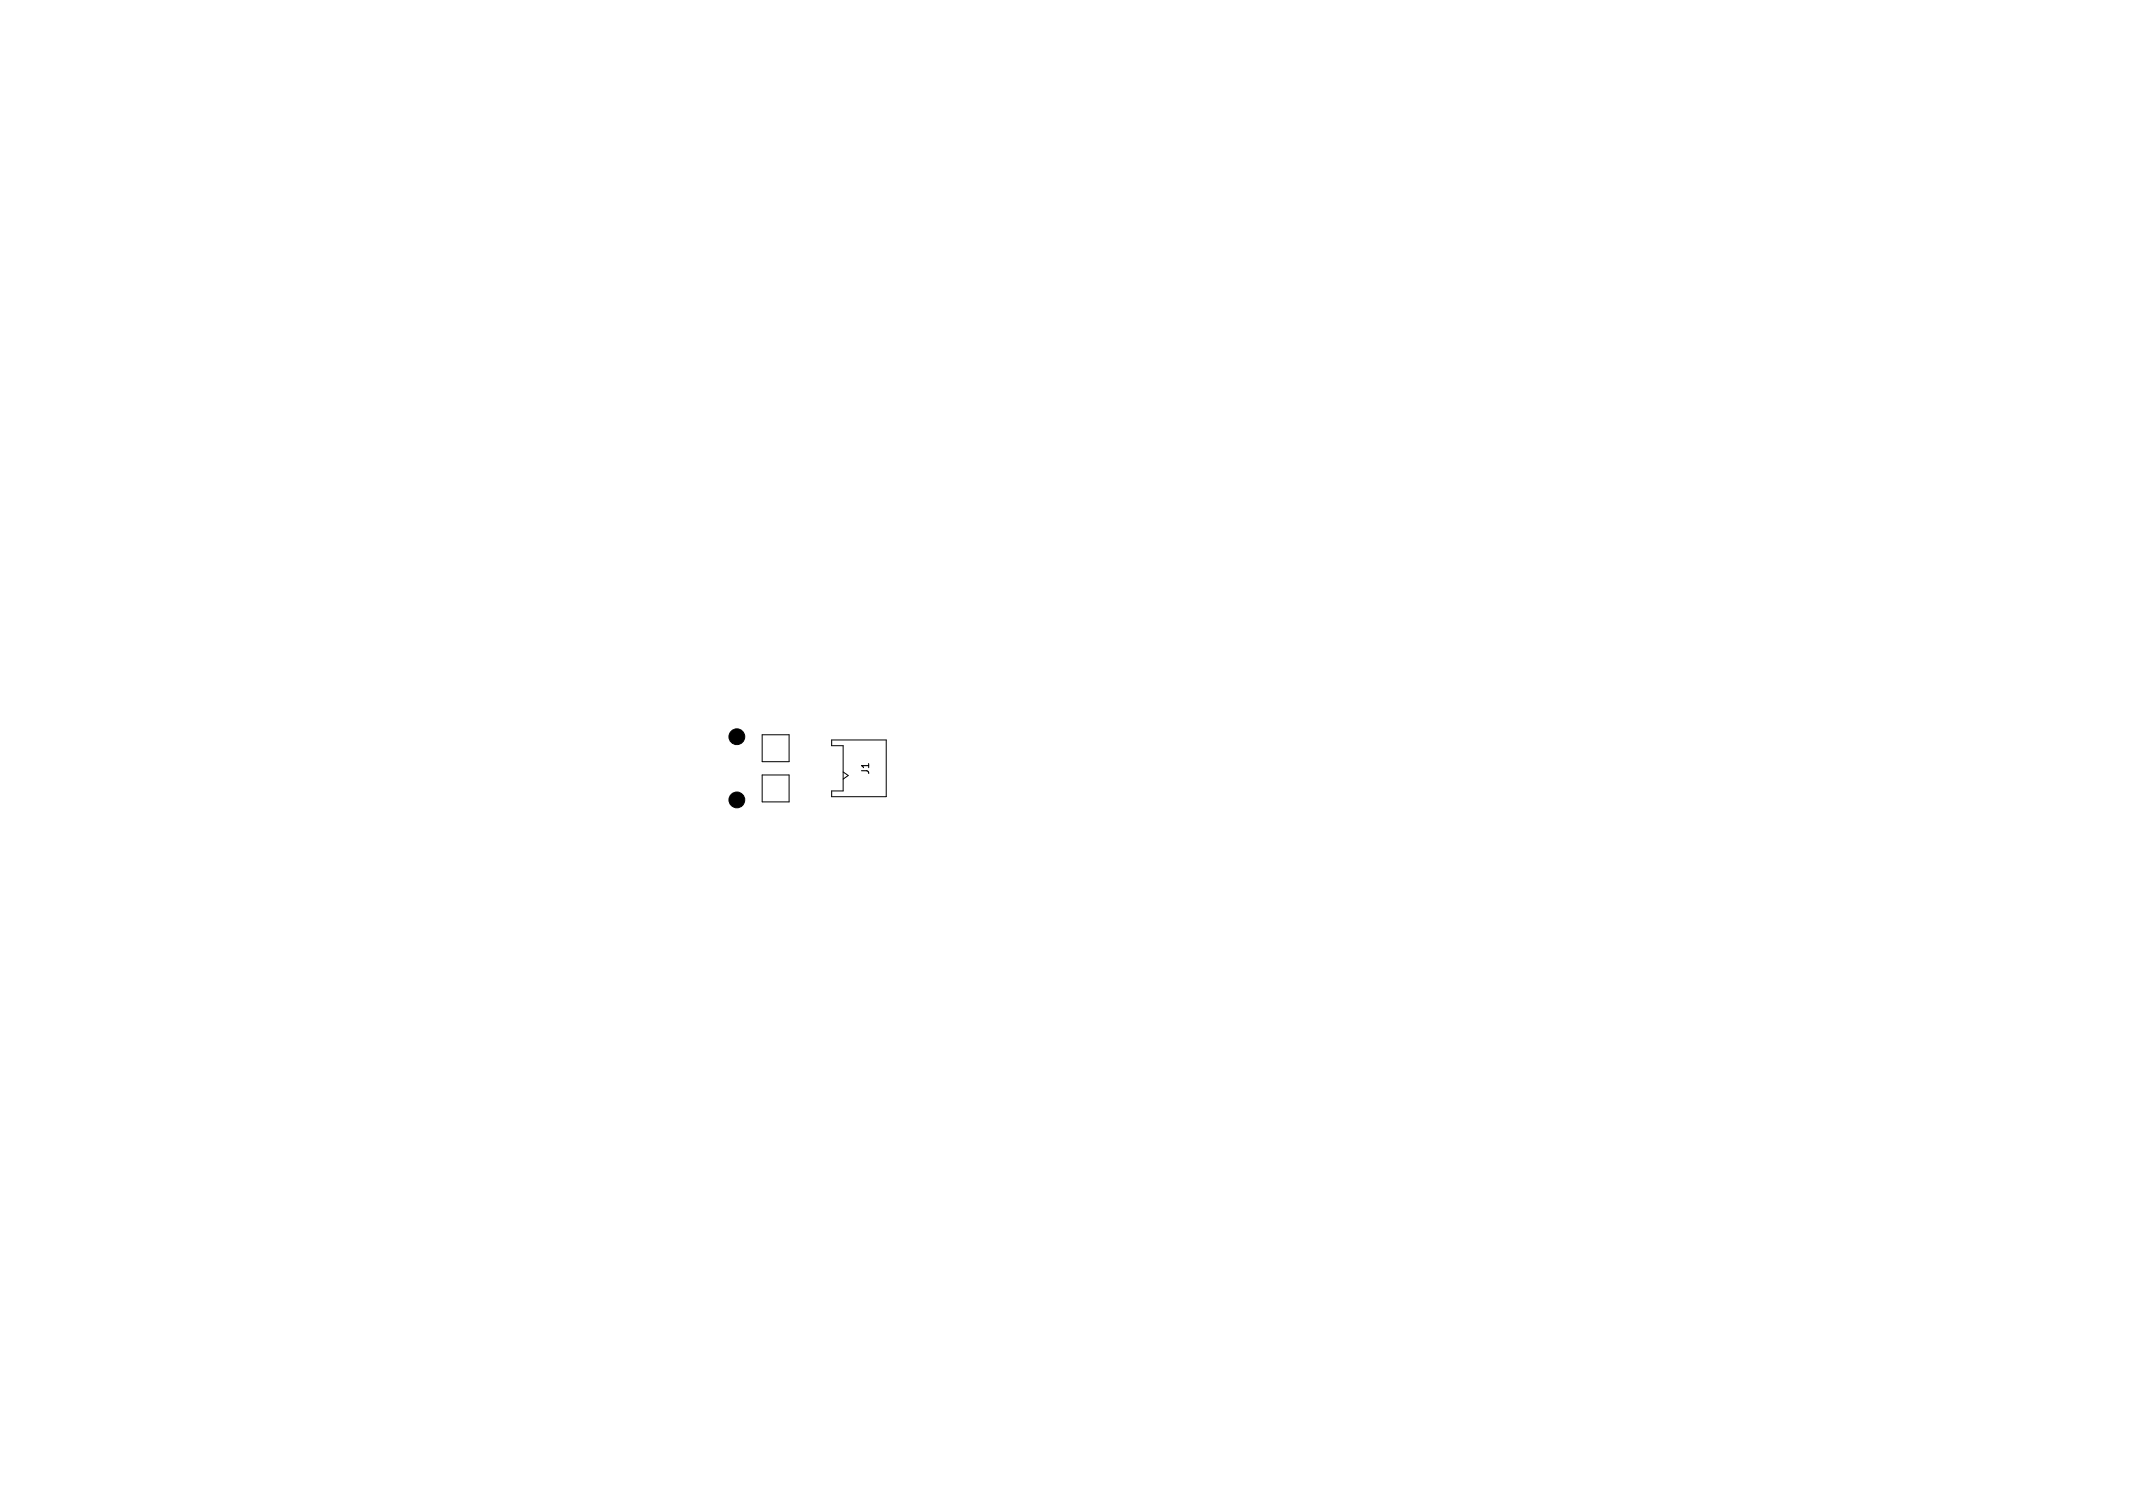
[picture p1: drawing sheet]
<svg xmlns="http://www.w3.org/2000/svg" width="297mm" height="210mm" viewBox="0 0 297 210" stroke-linecap="round" stroke-linejoin="round" font-family="sans-serif">
<defs><g id="words">
<g font-size="1.4">
<text x="101.5" y="103.3">H1</text>
<text x="121.2" y="108" transform="rotate(-90 121.2 108)">J1</text>
<text x="101.5" y="112.1">H2</text>
</g>
</g></defs>
<path d="M106.1 107.9h3.8v3.8h-3.8zM106.1 102.3h3.8v3.8h-3.8zM115.8 103.1h7.6v7.9h-7.6v-.8h1.6v-6.3h-1.6zM117.4 107.5l.7 .5-.7 .5" fill="none" stroke="#000" stroke-width=".14"/>
<g fill="#000" stroke="#000" stroke-width=".14">
<circle cx="102.6" cy="111.4" r="1.1"/>
<circle cx="102.6" cy="102.6" r="1.1"/>
</g>
<use href="#words"/>
</svg>
